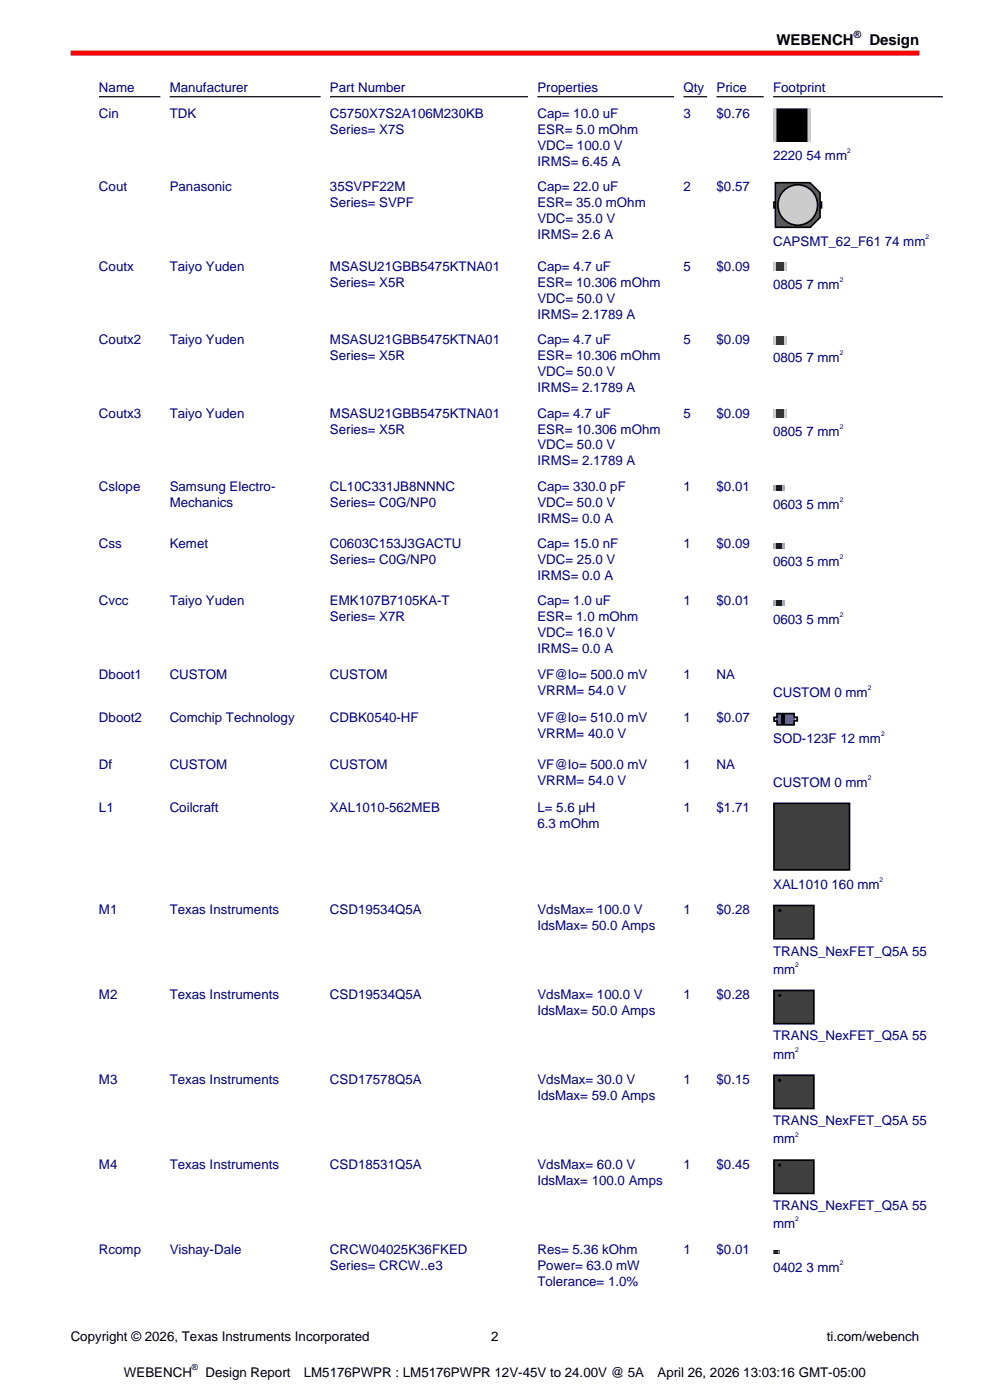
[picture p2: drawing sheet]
<svg xmlns="http://www.w3.org/2000/svg" width="210mm" height="297mm" viewBox="0 0 210 297" stroke-linecap="round" stroke-linejoin="round" font-family="sans-serif">
<defs><g id="words">
<g font-size="3.2">
<text x="164.7" y="9.6">WEBENCH</text>
<text x="184.4" y="9.6">Design</text>
</g>
<g font-size="2.8" fill="#000080">
<text x="21" y="19.4">Name</text>
<text x="36" y="19.4">Manufacturer</text>
<text x="70" y="19.4">Part Number</text>
<text x="114" y="19.4">Properties</text>
<text x="145" y="19.4">Qty</text>
<text x="152" y="19.4">Price</text>
<text x="164" y="19.4">Footprint</text>
<text x="21" y="25.1">Cin</text>
<text x="36" y="25.1">TDK</text>
<text x="70" y="25.1">C5750X7S2A106M230KB</text>
<text x="70" y="28.5">Series= X7S</text>
<text x="114" y="25.1">Cap= 10.0 uF</text>
<text x="114" y="28.5">ESR= 5.0 mOhm</text>
<text x="145" y="25.1">3</text>
<text x="152" y="25.1">$0.76</text>
<text x="114" y="31.8">VDC= 100.0 V</text>
<text x="114" y="35.2">IRMS= 6.45 A</text>
<text x="164" y="33.9">2220 54 mm</text>
<text x="21" y="40.6">Cout</text>
<text x="36" y="40.6">Panasonic</text>
<text x="70" y="40.6">35SVPF22M</text>
<text x="114" y="40.6">Cap= 22.0 uF</text>
<text x="145" y="40.6">2</text>
<text x="152" y="40.6">$0.57</text>
<text x="70" y="44">Series= SVPF</text>
<text x="114" y="44">ESR= 35.0 mOhm</text>
<text x="114" y="47.4">VDC= 35.0 V</text>
<text x="114" y="50.8">IRMS= 2.6 A</text>
<text x="164" y="52.1">CAPSMT_62_F61 74 mm</text>
<text x="21" y="57.5">Coutx</text>
<text x="36" y="57.5">Taiyo Yuden</text>
<text x="70" y="57.5">MSASU21GBB5475KTNA01</text>
<text x="114" y="57.5">Cap= 4.7 uF</text>
<text x="145" y="57.5">5</text>
<text x="152" y="57.5">$0.09</text>
<text x="70" y="60.9">Series= X5R</text>
<text x="114" y="60.9">ESR= 10.306 mOhm</text>
<text x="114" y="64.3">VDC= 50.0 V</text>
<text x="164" y="61.3">0805 7 mm</text>
<text x="114" y="67.6">IRMS= 2.1789 A</text>
<text x="21" y="73">Coutx2</text>
<text x="36" y="73">Taiyo Yuden</text>
<text x="70" y="73">MSASU21GBB5475KTNA01</text>
<text x="70" y="76.4">Series= X5R</text>
<text x="114" y="73">Cap= 4.7 uF</text>
<text x="114" y="76.4">ESR= 10.306 mOhm</text>
<text x="145" y="73">5</text>
<text x="152" y="73">$0.09</text>
<text x="164" y="76.9">0805 7 mm</text>
<text x="114" y="79.8">VDC= 50.0 V</text>
<text x="114" y="83.2">IRMS= 2.1789 A</text>
<text x="21" y="88.6">Coutx3</text>
<text x="36" y="88.6">Taiyo Yuden</text>
<text x="70" y="88.6">MSASU21GBB5475KTNA01</text>
<text x="114" y="88.6">Cap= 4.7 uF</text>
<text x="145" y="88.6">5</text>
<text x="152" y="88.6">$0.09</text>
<text x="70" y="92">Series= X5R</text>
<text x="114" y="92">ESR= 10.306 mOhm</text>
<text x="114" y="95.4">VDC= 50.0 V</text>
<text x="164" y="92.4">0805 7 mm</text>
<text x="114" y="98.7">IRMS= 2.1789 A</text>
<text x="21" y="104.1">Cslope</text>
<text x="36" y="104.1">Samsung Electro-</text>
<text x="36" y="107.5">Mechanics</text>
<text x="70" y="104.1">CL10C331JB8NNNC</text>
<text x="70" y="107.5">Series= C0G/NP0</text>
<text x="114" y="104.1">Cap= 330.0 pF</text>
<text x="114" y="107.5">VDC= 50.0 V</text>
<text x="145" y="104.1">1</text>
<text x="152" y="104.1">$0.01</text>
<text x="164" y="108">0603 5 mm</text>
<text x="114" y="110.9">IRMS= 0.0 A</text>
<text x="21" y="116.3">Css</text>
<text x="36" y="116.3">Kemet</text>
<text x="70" y="116.3">C0603C153J3GACTU</text>
<text x="70" y="119.7">Series= C0G/NP0</text>
<text x="114" y="116.3">Cap= 15.0 nF</text>
<text x="114" y="119.7">VDC= 25.0 V</text>
<text x="145" y="116.3">1</text>
<text x="152" y="116.3">$0.09</text>
<text x="114" y="123.1">IRMS= 0.0 A</text>
<text x="164" y="120.1">0603 5 mm</text>
<text x="21" y="128.4">Cvcc</text>
<text x="36" y="128.4">Taiyo Yuden</text>
<text x="70" y="128.4">EMK107B7105KA-T</text>
<text x="70" y="131.8">Series= X7R</text>
<text x="114" y="128.4">Cap= 1.0 uF</text>
<text x="114" y="131.8">ESR= 1.0 mOhm</text>
<text x="145" y="128.4">1</text>
<text x="152" y="128.4">$0.01</text>
<text x="114" y="135.2">VDC= 16.0 V</text>
<text x="164" y="132.3">0603 5 mm</text>
<text x="21" y="144">Dboot1</text>
<text x="36" y="144">CUSTOM</text>
<text x="70" y="144">CUSTOM</text>
<text x="114" y="138.6">IRMS= 0.0 A</text>
<text x="114" y="144">VF@Io= 500.0 mV</text>
<text x="145" y="144">1</text>
<text x="152" y="144">NA</text>
<text x="114" y="147.4">VRRM= 54.0 V</text>
<text x="164" y="147.8">CUSTOM 0 mm</text>
<text x="21" y="153.2">Dboot2</text>
<text x="36" y="153.2">Comchip Technology</text>
<text x="70" y="153.2">CDBK0540-HF</text>
<text x="114" y="153.2">VF@Io= 510.0 mV</text>
<text x="145" y="153.2">1</text>
<text x="152" y="153.2">$0.07</text>
<text x="114" y="156.6">VRRM= 40.0 V</text>
<text x="164" y="157.7">SOD-123F 12 mm</text>
<text x="21" y="163">Df</text>
<text x="36" y="163">CUSTOM</text>
<text x="70" y="163">CUSTOM</text>
<text x="114" y="163">VF@Io= 500.0 mV</text>
<text x="114" y="166.4">VRRM= 54.0 V</text>
<text x="145" y="163">1</text>
<text x="152" y="163">NA</text>
<text x="164" y="166.9">CUSTOM 0 mm</text>
<text x="21" y="172.3">L1</text>
<text x="36" y="172.3">Coilcraft</text>
<text x="70" y="172.3">XAL1010-562MEB</text>
<text x="114" y="172.3">L= 5.6 µH</text>
<text x="145" y="172.3">1</text>
<text x="152" y="172.3">$1.71</text>
<text x="114" y="175.7">6.3 mOhm</text>
<text x="164" y="188.6">XAL1010 160 mm</text>
<text x="21" y="194">M1</text>
<text x="36" y="194">Texas Instruments</text>
<text x="70" y="194">CSD19534Q5A</text>
<text x="114" y="194">VdsMax= 100.0 V</text>
<text x="114" y="197.3">IdsMax= 50.0 Amps</text>
<text x="145" y="194">1</text>
<text x="152" y="194">$0.28</text>
<text x="164" y="202.7">TRANS_NexFET_Q5A 55</text>
<text x="164" y="206.6">mm</text>
<text x="21" y="212">M2</text>
<text x="36" y="212">Texas Instruments</text>
<text x="70" y="212">CSD19534Q5A</text>
<text x="114" y="212">VdsMax= 100.0 V</text>
<text x="114" y="215.3">IdsMax= 50.0 Amps</text>
<text x="145" y="212">1</text>
<text x="152" y="212">$0.28</text>
<text x="164" y="220.7">TRANS_NexFET_Q5A 55</text>
<text x="164" y="224.6">mm</text>
<text x="21" y="230">M3</text>
<text x="36" y="230">Texas Instruments</text>
<text x="70" y="230">CSD17578Q5A</text>
<text x="114" y="230">VdsMax= 30.0 V</text>
<text x="114" y="233.4">IdsMax= 59.0 Amps</text>
<text x="145" y="230">1</text>
<text x="152" y="230">$0.15</text>
<text x="164" y="238.7">TRANS_NexFET_Q5A 55</text>
<text x="164" y="242.6">mm</text>
<text x="21" y="248">M4</text>
<text x="36" y="248">Texas Instruments</text>
<text x="70" y="248">CSD18531Q5A</text>
<text x="114" y="248">VdsMax= 60.0 V</text>
<text x="114" y="251.4">IdsMax= 100.0 Amps</text>
<text x="145" y="248">1</text>
<text x="152" y="248">$0.45</text>
<text x="164" y="256.7">TRANS_NexFET_Q5A 55</text>
<text x="164" y="260.6">mm</text>
<text x="21" y="266">Rcomp</text>
<text x="36" y="266">Vishay-Dale</text>
<text x="70" y="266">CRCW04025K36FKED</text>
<text x="70" y="269.4">Series= CRCW..e3</text>
<text x="114" y="266">Res= 5.36 kOhm</text>
<text x="114" y="269.4">Power= 63.0 mW</text>
<text x="145" y="266">1</text>
<text x="152" y="266">$0.01</text>
<text x="164" y="269.8">0402 3 mm</text>
<text x="114" y="272.7">Tolerance= 1.0%</text>
</g>
<g font-size="2.8">
<text x="15" y="284.4">Copyright © 2026, Texas Instruments Incorporated</text>
<text x="104.2" y="284.4">2</text>
<text x="175.4" y="284.4">ti.com/webench</text>
<text x="26.3" y="292">WEBENCH</text>
<text x="43.6" y="292">Design Report</text>
<text x="64.4" y="292">LM5176PWPR : LM5176PWPR 12V-45V to 24.00V @ 5A</text>
<text x="139.5" y="292">April 26, 2026 13:03:16 GMT-05:00</text>
</g>
<text font-size="2.1" x="181.1" y="8">®</text>
<text font-size="1.8" x="40.7" y="290.6">®</text>
<g font-size="1.4" fill="#000080">
<text x="179.7" y="32.5">2</text>
<text x="196.3" y="50.6">2</text>
<text x="178.1" y="59.9">2</text>
<text x="178.1" y="75.4">2</text>
<text x="178.1" y="91">2</text>
<text x="178.1" y="106.5">2</text>
<text x="178.1" y="118.7">2</text>
<text x="178.1" y="130.8">2</text>
<text x="184.1" y="146.4">2</text>
<text x="186.9" y="156.2">2</text>
<text x="184.1" y="165.4">2</text>
<text x="186.6" y="187.1">2</text>
<text x="168.7" y="205.1">2</text>
<text x="168.7" y="223.1">2</text>
<text x="168.7" y="241.1">2</text>
<text x="168.7" y="259.1">2</text>
<text x="178.1" y="268.3">2</text>
</g>
</g></defs>
<path d="M15 11.3h180" fill="none" stroke="#f00" stroke-width="1.1" stroke-linecap="butt"/>
<path d="M16 20.5h3" fill="none" stroke="#fff" stroke-width=".26"/>
<path d="M21 20.5h13M36 20.5h32M70 20.5h42M114 20.5h29M145 20.5h5M152 20.5h10M164 20.5h36" fill="none" stroke="#000" stroke-width=".26"/>
<path d="M164 23h8v7.1h-8z" fill="#ccc"/>
<g fill="#000">
<path d="M164.8 23.1h6.4v6.9h-6.4z"/>
<path d="M164.9 23.3h6.2v6.6h-6.2zM164.7 23v7.1h6.6v-7.1z"/>
</g>
<path d="M164.2 42.9h10.1v1.2h-10.1z" fill="#ccc"/>
<path d="M164.2 42.9h10.1v1.2h-10.1z" fill="none" stroke="#000" stroke-width=".35"/>
<path d="M164.5 38.8h7.3l2.2 2.1v5.2l-2.1 2.1h-7.4z" fill="#666"/>
<path d="M164.5 38.8h7.3l2.2 2.1v5.2l-2.1 2.1h-7.4z" fill="none" stroke="#000" stroke-width=".35"/>
<circle cx="169.2" cy="43.5" r="4.3" fill="#ccc"/>
<circle cx="169.2" cy="43.5" r="4.3" fill="none" stroke="#000" stroke-width=".35"/>
<path d="M164 55.7h2.8v1.8h-2.8z" fill="#cbcbcb"/>
<path d="M164.6 55.7h1.6v1.8h-1.6z" fill="#363636"/>
<path d="M164 71.3h2.8v1.7h-2.8z" fill="#cbcbcb"/>
<path d="M164.6 71.3h1.6v1.7h-1.6z" fill="#363636"/>
<path d="M164 86.8h2.8v1.8h-2.8z" fill="#cbcbcb"/>
<path d="M164.6 86.8h1.6v1.8h-1.6z" fill="#363636"/>
<path d="M164 103h2.4v1.2h-2.4z" fill="#b3b3b3"/>
<path d="M164.6 103h1.2v1.2h-1.2z" fill="#1a1a1a"/>
<path d="M164 115.2h2.4v1.2h-2.4z" fill="#b3b3b3"/>
<path d="M164.6 115.2h1.2v1.2h-1.2z" fill="#1a1a1a"/>
<path d="M164 127.3h2.4v1.2h-2.4z" fill="#b3b3b3"/>
<path d="M164.6 127.3h1.2v1.2h-1.2z" fill="#1a1a1a"/>
<path d="M164.2 152.2h4.9v.7h-4.9z" fill="#c9cdd3"/>
<path d="M164.7 151.4h3.9v2.3h-3.9z" fill="#737a7f"/>
<path d="M165.7 151.4h.6v2.3h-.6z" fill="#000"/>
<path d="M164.8 151.4h3.7v.8h.6v.7h-.7v.9h-3.6v-.8h-.6v-.8h.6z" fill="none" stroke="#000" stroke-width=".36"/>
<path d="M164.2 170.4h16v14.1h-16z" fill="#404040"/>
<path d="M164.2 170.4h16v14.1h-16z" fill="none" stroke="#000" stroke-width=".35"/>
<path d="M164.2 192.1h8.4v7.1h-8.4z" fill="#404040"/>
<g fill="none" stroke="#000" stroke-width=".35">
<path d="M164.2 192.1h8.4v7.1h-8.4z"/>
<circle cx="165.4" cy="193.2" r=".18"/>
</g>
<path d="M164.2 210.1h8.4v7.1h-8.4z" fill="#404040"/>
<g fill="none" stroke="#000" stroke-width=".35">
<path d="M164.2 210.1h8.4v7.1h-8.4z"/>
<circle cx="165.4" cy="211.2" r=".18"/>
</g>
<path d="M164.2 228.1h8.4v7.1h-8.4z" fill="#404040"/>
<g fill="none" stroke="#000" stroke-width=".35">
<path d="M164.2 228.1h8.4v7.1h-8.4z"/>
<circle cx="165.4" cy="229.2" r=".18"/>
</g>
<path d="M164.2 246.1h8.4v7.1h-8.4z" fill="#404040"/>
<g fill="none" stroke="#000" stroke-width=".35">
<path d="M164.2 246.1h8.4v7.1h-8.4z"/>
<circle cx="165.4" cy="247.2" r=".18"/>
</g>
<path d="M164 265.3h1.4v.7h-1.4z" fill="#cbcbcb"/>
<path d="M164.4 265.3h.7v.7h-.7z" fill="#363636"/>
<g fill="#000">
<path d="M164.4 265.4h.6v.5h-.6zM164.4 265.3v.7h.7v-.7z"/>
<path d="M164.1 265.4h1.2v.5h-1.2zM164 265.3v.7h1.4v-.7z"/>
</g>
<use href="#words"/>
</svg>
